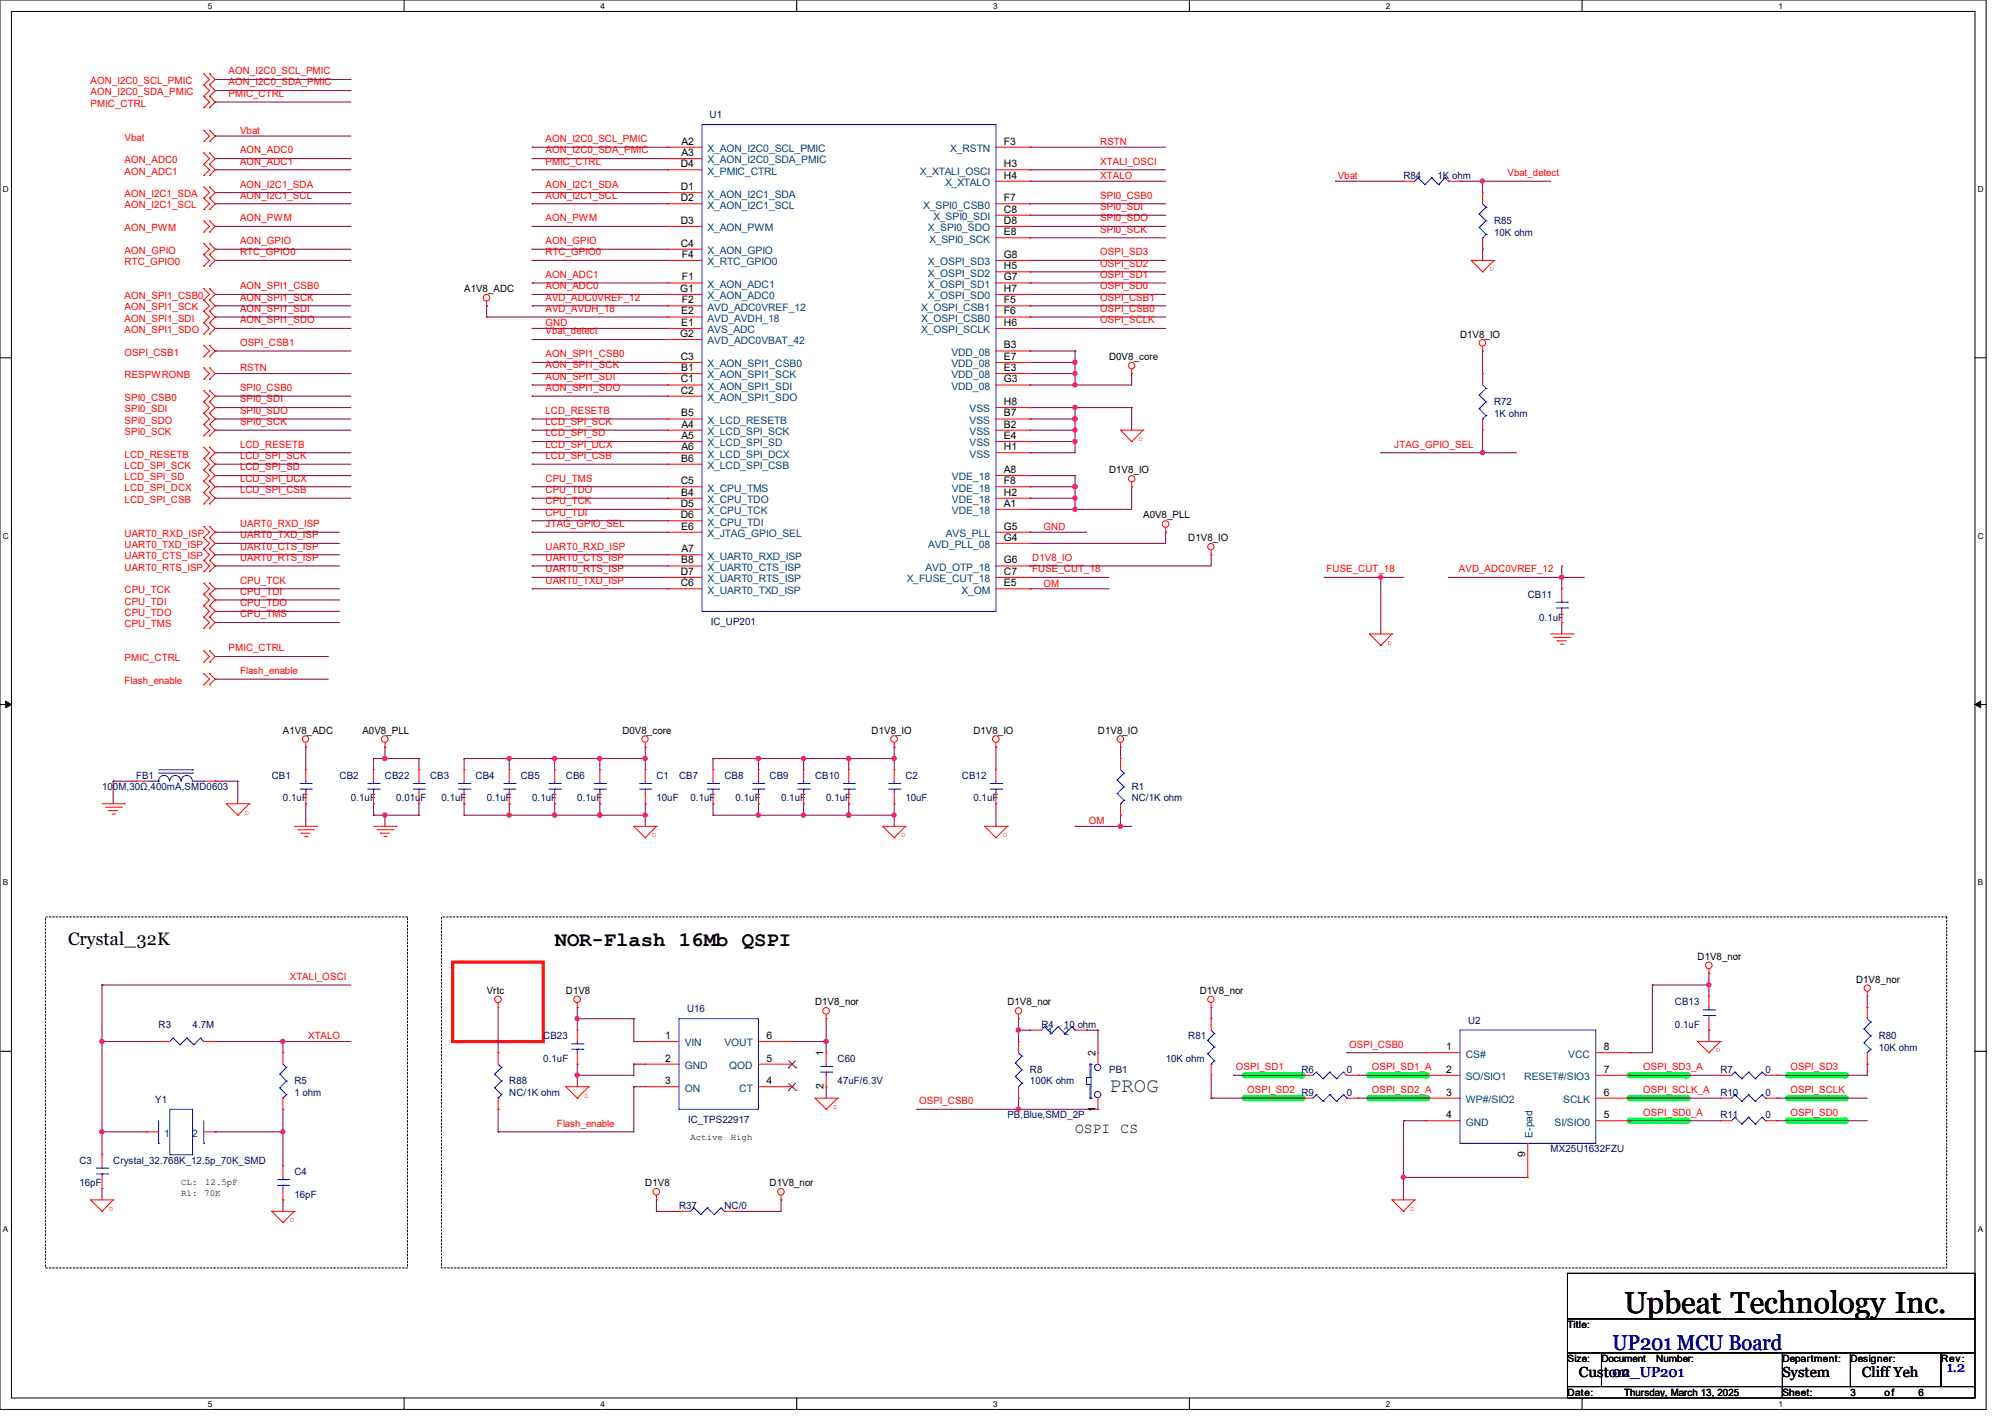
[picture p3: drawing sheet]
<svg xmlns="http://www.w3.org/2000/svg" width="297mm" height="210mm" viewBox="0 0 297 210" stroke-linecap="round" stroke-linejoin="round" font-family="sans-serif">
<defs><g id="words">
<text font-size="4.5" x="240.6" y="194.4">Upbeat Technology Inc.</text>
<text font-size="3.2" fill="#00f" x="238.9" y="199.9">UP201 MCU Board</text>
<text font-size="3" x="82.2" y="140">NOR-Flash 16Mb QSPI</text>
<text font-size="3" fill="#008000" x="164.3" y="161.7">PROG</text>
<text font-size="2.7" x="10.1" y="140">Crystal_32K</text>
<g font-size="2.2">
<text x="159.3" y="167.8">OSPI</text>
<text x="166" y="167.8">CS</text>
<text x="233.9" y="204">Custom</text>
<text x="264" y="204">System</text>
<text x="275.8" y="204">Cliff Yeh</text>
</g>
<g font-size="2.2" fill="#00f">
<text x="288.4" y="203.2">1.2</text>
<text x="238.9" y="204">02_UP201</text>
</g>
<g font-size="1.5" fill="#f00">
<text x="33.9" y="11">AON_I2C0_SCL_PMIC</text>
<text x="13.4" y="12.4">AON_I2C0_SCL_PMIC</text>
<text x="13.4" y="14.1">AON_I2C0_SDA_PMIC</text>
<text x="13.4" y="15.8">PMIC_CTRL</text>
<text x="33.9" y="12.7">AON_I2C0_SDA_PMIC</text>
<text x="33.9" y="14.4">PMIC_CTRL</text>
<text x="18.5" y="20.8">Vbat</text>
<text x="35.6" y="22.7">AON_ADC0</text>
<text x="35.6" y="19.8">Vbat</text>
<text x="80.8" y="21">AON_I2C0_SCL_PMIC</text>
<text x="80.8" y="22.7">AON_I2C0_SDA_PMIC</text>
<text x="163" y="21.5">RSTN</text>
<text x="18.5" y="24.2">AON_ADC0</text>
<text x="18.5" y="25.9">AON_ADC1</text>
<text x="18.5" y="29.2">AON_I2C1_SDA</text>
<text x="35.6" y="24.4">AON_ADC1</text>
<text x="35.6" y="29.4">AON_I2C1_SCL</text>
<text x="35.6" y="27.8">AON_I2C1_SDA</text>
<text x="80.8" y="27.8">AON_I2C1_SDA</text>
<text x="80.8" y="29.4">AON_I2C1_SCL</text>
<text x="80.8" y="24.4">PMIC_CTRL</text>
<text x="163" y="24.4">XTALI_OSCI</text>
<text x="163" y="26.5">XTALO</text>
<text x="163" y="29.4">SPI0_CSB0</text>
<text x="198.2" y="26.5">Vbat</text>
<text x="223.3" y="26.1">Vbat_detect</text>
<text x="18.5" y="30.9">AON_I2C1_SCL</text>
<text x="18.5" y="34.2">AON_PWM</text>
<text x="35.6" y="32.8">AON_PWM</text>
<text x="80.8" y="32.8">AON_PWM</text>
<text x="163" y="34.5">SPI0_SCK</text>
<text x="163" y="32.8">SPI0_SDO</text>
<text x="163" y="31.1">SPI0_SDI</text>
<text x="18.5" y="37.6">AON_GPIO</text>
<text x="18.5" y="39.2">RTC_GPIO0</text>
<text x="35.6" y="37.8">RTC_GPIO0</text>
<text x="35.6" y="36.2">AON_GPIO</text>
<text x="80.8" y="41.1">AON_ADC1</text>
<text x="80.8" y="36.2">AON_GPIO</text>
<text x="80.8" y="37.8">RTC_GPIO0</text>
<text x="163" y="37.8">OSPI_SD3</text>
<text x="163" y="39.5">OSPI_SD2</text>
<text x="163" y="41.1">OSPI_SD1</text>
<text x="18.5" y="44.3">AON_SPI1_CSB0</text>
<text x="18.5" y="46">AON_SPI1_SCK</text>
<text x="18.5" y="47.6">AON_SPI1_SDI</text>
<text x="35.6" y="47.9">AON_SPI1_SDO</text>
<text x="35.6" y="46.2">AON_SPI1_SDI</text>
<text x="35.6" y="44.5">AON_SPI1_SCK</text>
<text x="35.6" y="42.8">AON_SPI1_CSB0</text>
<text x="80.8" y="42.8">AON_ADC0</text>
<text x="80.8" y="44.5">AVD_ADC0VREF_12</text>
<text x="80.8" y="46.2">AVD_AVDH_18</text>
<text x="163" y="42.8">OSPI_SD0</text>
<text x="163" y="44.5">OSPI_CSB1</text>
<text x="163" y="46.2">OSPI_CSB0</text>
<text x="163" y="47.9">OSPI_SCLK</text>
<text x="18.5" y="52.7">OSPI_CSB1</text>
<text x="18.5" y="49.3">AON_SPI1_SDO</text>
<text x="35.6" y="51.2">OSPI_CSB1</text>
<text x="80.8" y="52.9">AON_SPI1_CSB0</text>
<text x="80.8" y="48.3">GND</text>
<text x="80.8" y="49.5">Vbat_detect</text>
<text x="18.5" y="59.4">SPI0_CSB0</text>
<text x="18.5" y="56">RESPWRONB</text>
<text x="35.6" y="59.6">SPI0_SDI</text>
<text x="35.6" y="57.9">SPI0_CSB0</text>
<text x="35.6" y="55">RSTN</text>
<text x="80.8" y="54.6">AON_SPI1_SCK</text>
<text x="80.8" y="56.3">AON_SPI1_SDI</text>
<text x="80.8" y="57.9">AON_SPI1_SDO</text>
<text x="18.5" y="61">SPI0_SDI</text>
<text x="18.5" y="62.7">SPI0_SDO</text>
<text x="18.5" y="64.4">SPI0_SCK</text>
<text x="35.6" y="61.3">SPI0_SDO</text>
<text x="35.6" y="63">SPI0_SCK</text>
<text x="80.8" y="61.3">LCD_RESETB</text>
<text x="80.8" y="63">LCD_SPI_SCK</text>
<text x="80.8" y="64.6">LCD_SPI_SD</text>
<text x="18.5" y="67.8">LCD_RESETB</text>
<text x="18.5" y="69.4">LCD_SPI_SCK</text>
<text x="18.5" y="71.1">LCD_SPI_SD</text>
<text x="35.6" y="69.7">LCD_SPI_SD</text>
<text x="35.6" y="68">LCD_SPI_SCK</text>
<text x="35.6" y="66.3">LCD_RESETB</text>
<text x="35.6" y="71.3">LCD_SPI_DCX</text>
<text x="80.8" y="66.3">LCD_SPI_DCX</text>
<text x="80.8" y="68">LCD_SPI_CSB</text>
<text x="80.8" y="71.3">CPU_TMS</text>
<text x="206.5" y="66.3">JTAG_GPIO_SEL</text>
<text x="18.5" y="72.8">LCD_SPI_DCX</text>
<text x="18.5" y="74.5">LCD_SPI_CSB</text>
<text x="35.6" y="73">LCD_SPI_CSB</text>
<text x="80.8" y="73">CPU_TDO</text>
<text x="80.8" y="74.7">CPU_TCK</text>
<text x="80.8" y="76.4">CPU_TDI</text>
<text x="18.5" y="79.5">UART0_RXD_ISP</text>
<text x="18.5" y="81.2">UART0_TXD_ISP</text>
<text x="18.5" y="82.8">UART0_CTS_ISP</text>
<text x="35.6" y="81.4">UART0_CTS_ISP</text>
<text x="35.6" y="79.7">UART0_TXD_ISP</text>
<text x="35.6" y="83.1">UART0_RTS_ISP</text>
<text x="35.6" y="78.1">UART0_RXD_ISP</text>
<text x="80.8" y="78.1">JTAG_GPIO_SEL</text>
<text x="80.8" y="81.4">UART0_RXD_ISP</text>
<text x="80.8" y="83.1">UART0_CTS_ISP</text>
<text x="152.9" y="83.1">D1V8_IO</text>
<text x="154.6" y="78.5">GND</text>
<text x="18.5" y="84.5">UART0_RTS_ISP</text>
<text x="18.5" y="89.5">CPU_TDI</text>
<text x="18.5" y="87.9">CPU_TCK</text>
<text x="35.6" y="89.8">CPU_TDO</text>
<text x="35.6" y="88.1">CPU_TDI</text>
<text x="35.6" y="86.4">CPU_TCK</text>
<text x="80.8" y="84.8">UART0_RTS_ISP</text>
<text x="80.8" y="86.4">UART0_TXD_ISP</text>
<text x="152.9" y="84.8">FUSE_CUT_18</text>
<text x="154.6" y="86.9">OM</text>
<text x="196.5" y="84.8">FUSE_CUT_18</text>
<text x="216.1" y="84.8">AVD_ADC0VREF_12</text>
<text x="18.5" y="91.2">CPU_TDO</text>
<text x="18.5" y="92.9">CPU_TMS</text>
<text x="35.6" y="91.4">CPU_TMS</text>
<text x="18.5" y="97.9">PMIC_CTRL</text>
<text x="18.5" y="101.3">Flash_enable</text>
<text x="33.9" y="96.5">PMIC_CTRL</text>
<text x="35.6" y="99.8">Flash_enable</text>
<text x="161.3" y="122">OM</text>
<text x="42.9" y="145.1">XTALI_OSCI</text>
<text x="45.6" y="153.9">XTALO</text>
<text x="199.9" y="155.2">OSPI_CSB0</text>
<text x="183.1" y="158.5">OSPI_SD1</text>
<text x="184.7" y="161.9">OSPI_SD2</text>
<text x="203.2" y="161.9">OSPI_SD2_A</text>
<text x="203.2" y="158.5">OSPI_SD1_A</text>
<text x="243.4" y="161.9">OSPI_SCLK_A</text>
<text x="243.4" y="158.5">OSPI_SD3_A</text>
<text x="265.2" y="161.9">OSPI_SCLK</text>
<text x="265.2" y="158.5">OSPI_SD3</text>
<text x="82.5" y="166.9">Flash_enable</text>
<text x="136.1" y="163.5">OSPI_CSB0</text>
<text x="243.4" y="165.2">OSPI_SD0_A</text>
<text x="265.2" y="165.2">OSPI_SD0</text>
</g>
<g font-size="1.5" fill="#000080">
<text x="105.1" y="17.5">U1</text>
<text x="207.9" y="26.5">R84</text>
<text x="212.9" y="26.5">1K ohm</text>
<text x="221.3" y="33.2">R85</text>
<text x="221.3" y="34.9">10K ohm</text>
<text x="221.3" y="60">R72</text>
<text x="221.3" y="61.7">1K ohm</text>
<text x="226.3" y="88.6">CB11</text>
<text x="105.3" y="92.6">IC_UP201</text>
<text x="228" y="91.9">0.1uF</text>
<text x="15.1" y="117.1">100M,30Ω,400mA,SMD0603</text>
<text x="20.2" y="115.4">FB1</text>
<text x="40.3" y="115.4">CB1</text>
<text x="41.9" y="118.7">0.1uF</text>
<text x="50.3" y="115.4">CB2</text>
<text x="52" y="118.7">0.1uF</text>
<text x="57" y="115.4">CB22</text>
<text x="58.7" y="118.7">0.01uF</text>
<text x="63.7" y="115.4">CB3</text>
<text x="65.4" y="118.7">0.1uF</text>
<text x="70.4" y="115.4">CB4</text>
<text x="72.1" y="118.7">0.1uF</text>
<text x="77.1" y="115.4">CB5</text>
<text x="78.8" y="118.7">0.1uF</text>
<text x="83.8" y="115.4">CB6</text>
<text x="85.5" y="118.7">0.1uF</text>
<text x="97.2" y="115.4">C1</text>
<text x="97.2" y="118.7">10uF</text>
<text x="100.6" y="115.4">CB7</text>
<text x="102.3" y="118.7">0.1uF</text>
<text x="107.3" y="115.4">CB8</text>
<text x="109" y="118.7">0.1uF</text>
<text x="114" y="115.4">CB9</text>
<text x="115.7" y="118.7">0.1uF</text>
<text x="120.7" y="115.4">CB10</text>
<text x="122.4" y="118.7">0.1uF</text>
<text x="134.1" y="115.4">C2</text>
<text x="134.1" y="118.7">10uF</text>
<text x="142.5" y="115.4">CB12</text>
<text x="144.2" y="118.7">0.1uF</text>
<text x="167.6" y="117.1">R1</text>
<text x="167.6" y="118.7">NC/1K ohm</text>
<text x="101.8" y="149.9">U16</text>
<text x="248.1" y="148.9">CB13</text>
<text x="23.5" y="152.2">R3</text>
<text x="28.5" y="152.2">4.7M</text>
<text x="80.5" y="153.9">CB23</text>
<text x="154.3" y="152.2">R4</text>
<text x="157.6" y="152.2">10 ohm</text>
<text x="176" y="153.9">R81</text>
<text x="217.5" y="151.6">U2</text>
<text x="248.1" y="152.2">0.1uF</text>
<text x="278.3" y="153.9">R80</text>
<text x="278.3" y="155.6">10K ohm</text>
<text x="43.6" y="160.6">R5</text>
<text x="75.4" y="160.6">R88</text>
<text x="80.5" y="157.3">0.1uF</text>
<text x="124.1" y="157.3">C60</text>
<text x="124.1" y="160.6">47uF/6.3V</text>
<text x="152.6" y="159">R8</text>
<text x="152.6" y="160.6">100K ohm</text>
<text x="164.3" y="159">PB1</text>
<text x="172.7" y="157.3">10K ohm</text>
<text x="192.8" y="159">R6</text>
<text x="199.5" y="159">0</text>
<text x="254.8" y="159">R7</text>
<text x="261.5" y="159">0</text>
<text x="23" y="163.3">Y1</text>
<text x="43.6" y="162.3">1 ohm</text>
<text x="75.4" y="162.3">NC/1K ohm</text>
<text x="101.9" y="166.3">IC_TPS22917</text>
<text x="149.2" y="165.7">PB,Blue,SMD_2P</text>
<text x="192.8" y="162.3">R9</text>
<text x="199.5" y="162.3">0</text>
<text x="254.8" y="162.3">R10</text>
<text x="254.8" y="165.7">R11</text>
<text x="261.5" y="162.3">0</text>
<text x="261.5" y="165.7">0</text>
<text x="11.8" y="172.4">C3</text>
<text x="16.8" y="172.4">Crystal_32.768K_12.5p_70K_SMD</text>
<text x="229.7" y="170.7">MX25U1632FZU</text>
<text x="11.8" y="175.7">16pF</text>
<text x="43.6" y="174">C4</text>
<text x="43.6" y="177.4">16pF</text>
<text x="100.6" y="179.1">R37</text>
<text x="107.3" y="179.1">NC/0</text>
</g>
<g font-size="1.5">
<text x="101" y="21.4">A2</text>
<text x="101" y="23.1">A3</text>
<text x="148.7" y="21.4">F3</text>
<text x="100.8" y="28.2">D1</text>
<text x="100.8" y="29.8">D2</text>
<text x="100.8" y="24.8">D4</text>
<text x="148.7" y="24.8">H3</text>
<text x="148.7" y="26.5">H4</text>
<text x="148.7" y="29.8">F7</text>
<text x="100.8" y="33.1">D3</text>
<text x="148.7" y="31.5">C8</text>
<text x="148.7" y="33.1">D8</text>
<text x="148.7" y="34.8">E8</text>
<text x="100.8" y="36.5">C4</text>
<text x="101" y="41.5">F1</text>
<text x="101" y="38.2">F4</text>
<text x="148.7" y="39.9">H5</text>
<text x="148.7" y="41.5">G7</text>
<text x="148.7" y="38.2">G8</text>
<text x="68.7" y="43.3">A1V8_ADC</text>
<text x="100.8" y="43.2">G1</text>
<text x="100.9" y="46.6">E2</text>
<text x="101" y="44.9">F2</text>
<text x="148.7" y="43.2">H7</text>
<text x="148.7" y="44.9">F5</text>
<text x="148.7" y="46.6">F6</text>
<text x="100.8" y="49.9">G2</text>
<text x="100.8" y="53.3">C3</text>
<text x="100.9" y="48.3">E1</text>
<text x="148.7" y="51.6">B3</text>
<text x="148.7" y="53.3">E7</text>
<text x="148.7" y="48.3">H6</text>
<text x="164.3" y="53.3">D0V8_core</text>
<text x="216.3" y="50">D1V8_IO</text>
<text x="100.8" y="56.6">C1</text>
<text x="100.8" y="58.3">C2</text>
<text x="100.9" y="54.9">B1</text>
<text x="148.7" y="54.9">E3</text>
<text x="148.7" y="60">H8</text>
<text x="148.7" y="56.6">G3</text>
<text x="100.9" y="61.7">B5</text>
<text x="101" y="63.3">A4</text>
<text x="101" y="65">A5</text>
<text x="148.7" y="63.3">B2</text>
<text x="148.7" y="61.7">B7</text>
<text x="148.7" y="65">E4</text>
<text x="100.8" y="71.7">C5</text>
<text x="100.9" y="68.4">B6</text>
<text x="101" y="66.7">A6</text>
<text x="148.7" y="70.1">A8</text>
<text x="148.7" y="66.7">H1</text>
<text x="148.7" y="71.7">F8</text>
<text x="164.3" y="70.1">D1V8_IO</text>
<text x="100.8" y="75.1">D5</text>
<text x="100.8" y="76.8">D6</text>
<text x="100.9" y="73.4">B4</text>
<text x="148.7" y="75.1">A1</text>
<text x="148.7" y="73.4">H2</text>
<text x="169.3" y="76.8">A0V8_PLL</text>
<text x="100.9" y="83.4">B8</text>
<text x="100.9" y="78.4">E6</text>
<text x="101" y="81.8">A7</text>
<text x="148.7" y="80.1">G4</text>
<text x="148.7" y="78.4">G5</text>
<text x="148.7" y="83.4">G6</text>
<text x="176" y="80.2">D1V8_IO</text>
<text x="100.8" y="86.8">C6</text>
<text x="100.8" y="85.1">D7</text>
<text x="148.7" y="85.1">C7</text>
<text x="148.7" y="86.8">E5</text>
<text x="41.9" y="108.7">A1V8_ADC</text>
<text x="53.7" y="108.7">A0V8_PLL</text>
<text x="92.2" y="108.7">D0V8_core</text>
<text x="129.1" y="108.7">D1V8_IO</text>
<text x="144.2" y="108.7">D1V8_IO</text>
<text x="162.6" y="108.7">D1V8_IO</text>
<text x="251.5" y="142.2">D1V8_nor</text>
<text x="72.1" y="147.2">Vrtc</text>
<text x="83.8" y="147.2">D1V8</text>
<text x="120.7" y="148.9">D1V8_nor</text>
<text x="149.2" y="148.9">D1V8_nor</text>
<text x="177.7" y="147.2">D1V8_nor</text>
<text x="275" y="145.5">D1V8_nor</text>
<text x="98.6" y="153.9">1</text>
<text x="113.5" y="153.9">6</text>
<text x="214.2" y="155.5">1</text>
<text x="237.6" y="155.5">8</text>
<text x="98.6" y="157.2">2</text>
<text x="98.6" y="160.6">3</text>
<text x="113.5" y="160.6">4</text>
<text x="113.5" y="157.2">5</text>
<text x="122" y="161.3" transform="rotate(-90 122 161.3)">2</text>
<text x="122" y="156.4" transform="rotate(-90 122 156.4)">1</text>
<text x="162.3" y="156.4" transform="rotate(-90 162.3 156.4)">2</text>
<text x="214.2" y="158.9">2</text>
<text x="237.6" y="158.9">7</text>
<text x="162.3" y="164.7" transform="rotate(-90 162.3 164.7)">1</text>
<text x="214.2" y="162.3">3</text>
<text x="214.2" y="165.6">4</text>
<text x="237.6" y="165.6">5</text>
<text x="237.6" y="162.3">6</text>
<text x="225.9" y="171.4" transform="rotate(-90 225.9 171.4)">9</text>
<text x="95.6" y="175.7">D1V8</text>
<text x="114" y="175.7">D1V8_nor</text>
<text x="232.2" y="196.7">Title:</text>
<text x="232.2" y="201.7">Size:</text>
<text x="237.2" y="201.7">Document</text>
<text x="245.4" y="201.7">Number:</text>
<text x="264" y="201.7">Department:</text>
<text x="274.1" y="201.7">Designer:</text>
<text x="287.5" y="201.7">Rev:</text>
<text x="232.2" y="206.7">Date:</text>
<text x="240.6" y="206.7">Thursday, March 13, 2025</text>
<text x="264" y="206.7">Sheet:</text>
<text x="274.1" y="206.7">3</text>
<text x="279.1" y="206.7">of</text>
<text x="284.2" y="206.7">6</text>
</g>
<g font-size="1.5" fill="#004080">
<text x="104.8" y="22.5">X_AON_I2C0_SCL_PMIC</text>
<text x="140.8" y="22.5">X_RSTN</text>
<text x="104.8" y="24.2">X_AON_I2C0_SDA_PMIC</text>
<text x="104.8" y="29.3">X_AON_I2C1_SDA</text>
<text x="104.8" y="25.9">X_PMIC_CTRL</text>
<text x="136.3" y="25.9">X_XTALI_OSCI</text>
<text x="140" y="27.6">X_XTALO</text>
<text x="104.8" y="30.9">X_AON_I2C1_SCL</text>
<text x="104.8" y="34.2">X_AON_PWM</text>
<text x="136.8" y="30.9">X_SPI0_CSB0</text>
<text x="137.5" y="34.2">X_SPI0_SDO</text>
<text x="137.6" y="35.9">X_SPI0_SCK</text>
<text x="138.3" y="32.6">X_SPI0_SDI</text>
<text x="104.8" y="37.6">X_AON_GPIO</text>
<text x="104.8" y="39.3">X_RTC_GPIO0</text>
<text x="137.5" y="41">X_OSPI_SD2</text>
<text x="137.5" y="39.3">X_OSPI_SD3</text>
<text x="104.8" y="42.6">X_AON_ADC1</text>
<text x="104.8" y="44.3">X_AON_ADC0</text>
<text x="104.8" y="47.7">AVD_AVDH_18</text>
<text x="104.8" y="46">AVD_ADC0VREF_12</text>
<text x="136.4" y="46">X_OSPI_CSB1</text>
<text x="136.4" y="47.7">X_OSPI_CSB0</text>
<text x="137.5" y="44.3">X_OSPI_SD0</text>
<text x="137.5" y="42.6">X_OSPI_SD1</text>
<text x="104.8" y="49.4">AVS_ADC</text>
<text x="104.8" y="51">AVD_ADC0VBAT_42</text>
<text x="136.4" y="49.4">X_OSPI_SCLK</text>
<text x="140.9" y="52.7">VDD_08</text>
<text x="104.8" y="56">X_AON_SPI1_SCK</text>
<text x="104.8" y="57.7">X_AON_SPI1_SDI</text>
<text x="104.8" y="59.4">X_AON_SPI1_SDO</text>
<text x="104.8" y="54.4">X_AON_SPI1_CSB0</text>
<text x="140.9" y="56">VDD_08</text>
<text x="140.9" y="54.4">VDD_08</text>
<text x="140.9" y="57.7">VDD_08</text>
<text x="104.8" y="64.4">X_LCD_SPI_SCK</text>
<text x="104.8" y="62.8">X_LCD_RESETB</text>
<text x="143.6" y="64.4">VSS</text>
<text x="143.6" y="62.8">VSS</text>
<text x="143.6" y="61.1">VSS</text>
<text x="104.8" y="66.1">X_LCD_SPI_SD</text>
<text x="104.8" y="67.8">X_LCD_SPI_DCX</text>
<text x="104.8" y="69.5">X_LCD_SPI_CSB</text>
<text x="141" y="71.2">VDE_18</text>
<text x="143.6" y="67.8">VSS</text>
<text x="143.6" y="66.1">VSS</text>
<text x="104.8" y="74.5">X_CPU_TDO</text>
<text x="104.8" y="72.8">X_CPU_TMS</text>
<text x="104.8" y="76.2">X_CPU_TCK</text>
<text x="104.8" y="77.9">X_CPU_TDI</text>
<text x="141" y="76.2">VDE_18</text>
<text x="141" y="74.5">VDE_18</text>
<text x="141" y="72.8">VDE_18</text>
<text x="104.8" y="82.9">X_UART0_RXD_ISP</text>
<text x="104.8" y="79.5">X_JTAG_GPIO_SEL</text>
<text x="137.5" y="81.2">AVD_PLL_08</text>
<text x="140.1" y="79.5">AVS_PLL</text>
<text x="104.8" y="84.5">X_UART0_CTS_ISP</text>
<text x="104.8" y="87.9">X_UART0_TXD_ISP</text>
<text x="104.8" y="86.2">X_UART0_RTS_ISP</text>
<text x="134.3" y="86.2">X_FUSE_CUT_18</text>
<text x="137.1" y="84.5">AVD_OTP_18</text>
<text x="142.5" y="87.9">X_OM</text>
<text x="101.4" y="155">VIN</text>
<text x="107.3" y="155">VOUT</text>
<text x="155.1" y="153.3">1</text>
<text x="157.6" y="153.3">2</text>
<text x="101.4" y="158.3">GND</text>
<text x="101.4" y="161.7">ON</text>
<text x="108" y="158.3">QOD</text>
<text x="109.5" y="161.7">CT</text>
<text x="217.1" y="156.6">CS#</text>
<text x="217.1" y="160">SO/SIO1</text>
<text x="225.8" y="160">RESET#/SIO3</text>
<text x="232.3" y="156.6">VCC</text>
<text x="217.1" y="163.4">WP#/SIO2</text>
<text x="217.1" y="166.7">GND</text>
<text x="230.3" y="166.7">SI/SIO0</text>
<text x="231.6" y="163.4">SCLK</text>
<text x="24.3" y="168.4">1</text>
<text x="28.5" y="168.4">2</text>
<text x="227" y="168.5" transform="rotate(-90 227 168.5)">E-pad</text>
</g>
<g font-size="1.4">
<text x="102.3" y="168.8">Active</text>
<text x="108.3" y="168.8">High</text>
<text x="26.8" y="175.5">CL:</text>
<text x="26.8" y="177.2">R1:</text>
<text x="30.3" y="177.2">70K</text>
<text x="30.4" y="175.5">12.5pF</text>
</g>
<g font-size="1.2">
<text x="30.8" y="1.3">5</text>
<text x="88.9" y="1.3">4</text>
<text x="147.1" y="1.3">3</text>
<text x="205.3" y="1.3">2</text>
<text x="263.4" y="1.3">1</text>
<text x=".4" y="28.4">D</text>
<text x="293" y="28.4">D</text>
<text x=".4" y="79.8">C</text>
<text x="293" y="79.8">C</text>
<text x=".4" y="131.1">B</text>
<text x="293" y="131.1">B</text>
<text x=".4" y="182.5">A</text>
<text x="293" y="182.5">A</text>
<text x="30.8" y="208.3">5</text>
<text x="88.9" y="208.3">4</text>
<text x="147.1" y="208.3">3</text>
<text x="205.3" y="208.3">2</text>
<text x="263.4" y="208.3">1</text>
</g>
<g font-size="1.1" fill="#f00">
<text x="220.6" y="40.2">D</text>
<text x="168.7" y="65.3">D</text>
<text x="205.5" y="95.5">D</text>
<text x="36.2" y="120.6">D</text>
<text x="96.6" y="124">D</text>
<text x="133.5" y="124">D</text>
<text x="148.5" y="124">D</text>
<text x="254.2" y="155.8">D</text>
<text x="86.5" y="162.6">D</text>
<text x="123.4" y="164.2">D</text>
<text x="16.1" y="179.3">D</text>
<text x="208.9" y="179.3">D</text>
<text x="42.9" y="181">D</text>
</g>
</g></defs>
<path d="M0 0h294.2v208.7h-294.2zM1.7 1.7h290.9v205.4h-290.9z" fill="none" stroke="#000" stroke-width=".15"/>
<g fill="#fff">
<path d="M30.8 .2h.6v1.3h-.6z"/>
<path d="M30.8 207.2h.6v1.4h-.6z"/>
</g>
<path d="M59.9 0v1.7M59.9 207.1v1.6" fill="none" stroke="#000" stroke-width=".15"/>
<g fill="#fff">
<path d="M88.9 .2h.7v1.3h-.7z"/>
<path d="M88.9 207.2h.7v1.4h-.7z"/>
</g>
<path d="M118 0v1.7M118 207.1v1.6" fill="none" stroke="#000" stroke-width=".15"/>
<g fill="#fff">
<path d="M147.1 .2h.6v1.3h-.6z"/>
<path d="M147.1 207.2h.6v1.4h-.6z"/>
</g>
<path d="M176.2 0v1.7M176.2 207.1v1.6" fill="none" stroke="#000" stroke-width=".15"/>
<g fill="#fff">
<path d="M205.3 .2h.6v1.3h-.6z"/>
<path d="M205.3 207.2h.6v1.4h-.6z"/>
</g>
<path d="M234.4 0v1.7M234.4 207.1v1.6" fill="none" stroke="#000" stroke-width=".15"/>
<g fill="#fff">
<path d="M263.4 .2h.7v1.3h-.7z"/>
<path d="M263.4 207.2h.7v1.4h-.7z"/>
<path d="M.4 27.3h.9v1.4h-.9z"/>
<path d="M293 27.3h.8v1.4h-.8z"/>
<path d="M.4 78.7h.9v1.3h-.9z"/>
<path d="M293 78.7h.8v1.3h-.8z"/>
</g>
<path d="M0 53h1.7M292.6 53h1.7" fill="none" stroke="#000" stroke-width=".15"/>
<g fill="#fff">
<path d="M.4 130h.8v1.4h-.8z"/>
<path d="M293 130h.8v1.4h-.8z"/>
</g>
<path d="M0 104.4h1.7M292.6 104.4h1.7" fill="none" stroke="#000" stroke-width=".15"/>
<path d="M.8 103.8l.9 .6-.9 .4zM292.6 104.4l.8-.6v1z" fill="#000" stroke="#000" stroke-width=".15"/>
<g fill="#fff">
<path d="M.4 181.4h.8v1.3h-.8z"/>
<path d="M293 181.4h.8v1.3h-.8z"/>
</g>
<path d="M0 155.7h1.7M292.6 155.7h1.7" fill="none" stroke="#000" stroke-width=".15"/>
<path d="M241.4 162.6h8.4" fill="none" stroke="#00ff40" stroke-width=".97"/>
<circle cx="249.8" cy="162.6" r=".49" fill="#00ff40"/>
<path d="M241.4 159.3h8.4" fill="none" stroke="#00ff40" stroke-width=".97"/>
<circle cx="249.8" cy="159.3" r=".49" fill="#00ff40"/>
<path d="M202.9 162.6h8.3" fill="none" stroke="#00ff40" stroke-width=".97"/>
<circle cx="211.2" cy="162.6" r=".49" fill="#00ff40"/>
<path d="M241.4 166h8.4" fill="none" stroke="#00ff40" stroke-width=".97"/>
<circle cx="249.8" cy="166" r=".49" fill="#00ff40"/>
<path d="M202.9 159.3h8.3" fill="none" stroke="#00ff40" stroke-width=".97"/>
<circle cx="211.2" cy="159.3" r=".49" fill="#00ff40"/>
<path d="M6.7 135.8h53.7v52h-53.7z" fill="none" stroke="#000" stroke-width=".15" stroke-dasharray=".3 .3"/>
<path d="M264.9 166h8.4" fill="none" stroke="#00ff40" stroke-width=".97"/>
<circle cx="273.3" cy="166" r=".49" fill="#00ff40"/>
<path d="M184.4 159.3h8.4" fill="none" stroke="#00ff40" stroke-width=".97"/>
<circle cx="192.8" cy="159.3" r=".49" fill="#00ff40"/>
<path d="M184.4 162.6h8.4" fill="none" stroke="#00ff40" stroke-width=".97"/>
<circle cx="192.8" cy="162.6" r=".49" fill="#00ff40"/>
<path d="M264.9 159.3h8.4" fill="none" stroke="#00ff40" stroke-width=".97"/>
<circle cx="273.3" cy="159.3" r=".49" fill="#00ff40"/>
<path d="M264.9 162.6h8.4" fill="none" stroke="#00ff40" stroke-width=".97"/>
<circle cx="273.3" cy="162.6" r=".49" fill="#00ff40"/>
<path d="M65.4 135.8h223v52h-223z" fill="none" stroke="#000" stroke-width=".15" stroke-dasharray=".3 .3"/>
<path d="M67.1 142.5h13.4v11.8h-13.4z" fill="none" stroke="#f00" stroke-width=".47"/>
<g fill="none" stroke="#800040" stroke-width=".15">
<path d="M31.9 13.4h.1M31.9 11.8h.1M31.9 15.1h.1M31.9 13.4h20.1M31.9 11.8h20.1M31.9 15.1h20.1M31.9 23.5h.1M31.9 25.1h.1M31.9 30.2h.1M31.9 28.5h.1M31.9 38.6h.1M31.9 36.9h.1"/>
<path d="M31.9 33.5h.1M31.9 20.2h.1M31.9 28.5h20.1M31.9 30.2h20.1M31.9 33.5h20.1M31.9 36.9h20.1M31.9 38.6h20.1M31.9 23.5h20.1M31.9 25.1h20.1M31.9 20.2h20.1M78.8 28.5h.1M78.8 30.2h.1"/>
<path d="M78.8 33.5h.1M78.8 36.9h.1M78.8 38.6h.1M78.8 21.8h.1M78.8 23.5h.1M78.8 25.1h.1M78.8 28.5h20.1M78.8 30.2h20.1M78.8 33.5h20.1M78.8 36.9h20.1M78.8 38.6h20.1M78.8 21.8h20.1"/>
<path d="M78.8 23.5h20.1M78.8 25.1h20.1M152.6 25.1h.1M152.6 26.8h.1M152.6 38.6h.1M152.6 21.8h.1M152.6 35.2h.1M152.6 33.5h.1M152.6 31.9h.1M152.6 30.2h.1M152.6 30.2h20.1M152.6 33.5h20.1"/>
<path d="M152.6 38.6h20.1M152.6 21.8h20.1M152.6 25.1h20.1M152.6 26.8h20.1M152.6 35.2h20.1M152.6 31.9h20.1M197.8 26.8h.1M197.8 26.8h10.1M216.3 26.8h.1M216.3 26.8h13.4M219.6 26.8h.1M219.6 36.9h.1"/>
<path d="M219.6 26.8v1.7M219.6 36.9v1.7M31.9 58.7h.1M31.9 52h.1M31.9 48.6h.1M31.9 46.9h.1M31.9 45.3h.1M31.9 43.6h.1M31.9 55.3h.1M31.9 55.3h20.1M31.9 58.7h20.1M31.9 43.6h20.1"/>
<path d="M31.9 45.3h20.1M31.9 46.9h20.1M31.9 48.6h20.1M31.9 52h20.1M72.1 46.9h.1M72.1 45.3h.1M72.1 46.9h26.8M72.1 45.3v1.6M78.8 53.7h.1M78.8 55.3h.1M78.8 57h.1M78.8 58.7h.1"/>
<path d="M78.8 41.9h.1M78.8 43.6h.1M78.8 45.3h.1M78.8 48.6h.1M78.8 50.3h.1M78.8 53.7h20.1M78.8 55.3h20.1M78.8 57h20.1M78.8 58.7h20.1M78.8 41.9h20.1M78.8 43.6h20.1M78.8 45.3h20.1"/>
<path d="M78.8 48.6h20.1M78.8 50.3h20.1M152.6 40.3h.1M152.6 41.9h.1M152.6 43.6h.1M152.6 45.3h.1M152.6 46.9h.1M152.6 48.6h.1M152.6 52h.1M152.6 53.7h.1M152.6 55.3h.1M152.6 57h.1"/>
<path d="M152.6 53.7h6.7M152.6 55.3h6.7M152.6 41.9h20.1M152.6 43.6h20.1M152.6 45.3h20.1M152.6 46.9h20.1M152.6 48.6h20.1M152.6 40.3h20.1M152.6 52h6.7M159.3 53.7h.1M159.3 52h.1M159.3 55.3h.1"/>
<path d="M159.3 57h.1M159.3 52v5M167.6 55.3h.1M167.6 55.3v1.7h-15M219.6 52h.1M219.6 52v3.3M31.9 70.4h.1M31.9 68.7h.1M31.9 67.1h.1M31.9 73.8h.1M31.9 72.1h.1M31.9 62.1h.1"/>
<path d="M31.9 63.7h.1M31.9 60.4h.1M31.9 78.8h.1M31.9 78.8h18.4M31.9 62.1h20.1M31.9 63.7h20.1M31.9 67.1h20.1M31.9 68.7h20.1M31.9 60.4h20.1M31.9 70.4h20.1M31.9 73.8h20.1M31.9 72.1h20.1"/>
<path d="M78.8 78.8h.1M78.8 62.1h.1M78.8 63.7h.1M78.8 65.4h.1M78.8 67.1h.1M78.8 68.7h.1M78.8 73.8h.1M78.8 72.1h.1M78.8 75.4h.1M78.8 77.1h.1M78.8 78.8h20.1M78.8 62.1h20.1"/>
<path d="M78.8 63.7h20.1M78.8 65.4h20.1M78.8 67.1h20.1M78.8 68.7h20.1M78.8 75.4h20.1M78.8 73.8h20.1M78.8 72.1h20.1M78.8 77.1h20.1M152.6 60.4h.1M152.6 75.4h.1M152.6 65.4h.1M152.6 63.7h.1"/>
<path d="M152.6 62.1h.1M152.6 67.1h.1M152.6 70.4h.1M152.6 73.8h.1M152.6 72.1h.1M152.6 78.8h.1M152.6 78.8h8.4M152.6 62.1h6.7M152.6 63.7h6.7M152.6 65.4h6.7M152.6 60.4h15M152.6 70.4h6.7"/>
<path d="M152.6 73.8h6.7M152.6 72.1h6.7M159.3 62.1h.1M159.3 63.7h.1M159.3 60.4h.1M159.3 65.4h.1M159.3 70.4h.1M159.3 75.4h.1M159.3 73.8h.1M159.3 72.1h.1M159.3 60.4v6.7h-6.7M159.3 70.4v5"/>
<path d="M167.6 60.4h.1M167.6 72.1h.1M167.6 72.1v3.3h-15M167.6 60.4v3.3M172.7 78.8h.1M172.7 78.8v1.7h-20.1M204.6 67.1h.1M204.6 67.1h20.1M219.6 67.1h.1M219.6 63.7h.1M219.6 63.7v3.4M31.9 90.6h.1"/>
<path d="M31.9 82.2h.1M31.9 80.5h.1M31.9 83.8h.1M31.9 88.9h.1M31.9 87.2h.1M31.9 92.2h.1M31.9 97.2h.1M31.9 87.2h18.4M31.9 80.5h18.4M31.9 83.8h18.4M31.9 82.2h18.4M31.9 90.6h18.4"/>
<path d="M31.9 88.9h18.4M31.9 92.2h18.4M31.9 97.2h16.7M78.8 82.2h.1M78.8 85.5h.1M78.8 87.2h.1M78.8 83.8h.1M78.8 87.2h20.1M78.8 85.5h20.1M78.8 83.8h20.1M78.8 82.2h20.1M152.6 87.2h.1"/>
<path d="M152.6 80.5h.1M152.6 85.5h.1M152.6 83.8h.1M152.6 87.2h11.7M152.6 85.5h11.7M179.4 82.2h.1M179.4 82.2v1.6h-26.8M196.2 85.5h.1M196.2 85.5h11.7M204.6 85.5h.1M204.6 85.5v8.4M214.6 85.5h.1"/>
<path d="M214.6 85.5h20.1M231.4 92.2h.1M231.4 85.5h.1M231.4 83.8h.1M231.4 83.8v3.4M231.4 92.2v1.7M16.8 115.7h.1M16.8 115.7v3.3M16.8 115.7h3.4M31.9 115.7h.1M31.9 100.6h.1M31.9 115.7h3.3"/>
<path d="M31.9 100.6h16.7M35.2 115.7h.1M35.2 115.7v3.3M45.3 110.7h.1M45.3 119h.1M45.3 110.7v3.3M45.3 119v3.4M55.3 112.4h.1M55.3 119h.1M55.3 112.4v1.6M55.3 119v1.7M55.3 112.4h6.8"/>
<path d="M57 112.4h.1M57 110.7h.1M57 110.7v1.7M62.1 112.4h.1M62.1 112.4v1.6M62.1 119v1.7M68.7 112.4h.1M68.7 119h.1M68.7 112.4h26.9M68.7 112.4v1.6M68.7 119v1.7M75.4 112.4h.1"/>
<path d="M75.4 119h.1M75.4 112.4v1.6M75.4 119v1.7M82.2 112.4h.1M82.2 119h.1M82.2 112.4v1.6M82.2 119v1.7M88.9 112.4h.1M88.9 119h.1M88.9 112.4v1.6M88.9 119v1.7M95.6 110.7h.1"/>
<path d="M95.6 119h.1M95.6 112.4h.1M95.6 110.7v3.3M95.6 119v3.4M105.6 112.4h.1M105.6 119h.1M105.6 112.4h26.9M105.6 112.4v1.6M105.6 119v1.7M112.4 112.4h.1M112.4 119h.1M112.4 112.4v1.6"/>
<path d="M112.4 119v1.7M119 112.4h.1M119 119h.1M119 112.4v1.6M119 119v1.7M125.7 112.4h.1M125.7 119h.1M125.7 112.4v1.6M125.7 119v1.7M132.5 110.7h.1M132.5 119h.1M132.5 112.4h.1"/>
<path d="M132.5 110.7v3.3M132.5 119v3.4M147.5 110.7h.1M147.5 119h.1M147.5 110.7v3.3M147.5 119v3.4M166 110.7h.1M166 110.7v1.7M55.3 120.7h.1M55.3 120.7h6.8M57 120.7h.1M57 120.7v1.7"/>
<path d="M62.1 120.7h.1M68.7 120.7h.1M68.7 120.7h26.9M75.4 120.7h.1M82.2 120.7h.1M88.9 120.7h.1M95.6 120.7h.1M105.6 120.7h.1M105.6 120.7h26.9M112.4 120.7h.1M119 120.7h.1M125.7 120.7h.1"/>
<path d="M132.5 120.7h.1M159.3 122.4h.1M159.3 122.4h8.3M166 122.4h.1M166 120.7h.1M166 120.7v1.7M15.1 154.3h.1M15.1 145.9h.1M15.1 154.3h8.4M15.1 145.9v25.1M15.1 145.9h36.9M31.9 154.3h.1"/>
<path d="M31.9 154.3h20.1M41.9 154.3h.1M41.9 154.3v1.6M73.8 155.9h.1M73.8 149.2v6.7M85.5 150.9h.1M85.5 159.3h.1M85.5 149.2h.1M85.5 157.6h.1M85.5 149.2v3.4M85.5 157.6v3.4M85.5 150.9h8.4"/>
<path d="M93.9 150.9h.1M93.9 157.6h.1M93.9 154.3h.1M93.9 154.3h1.7M93.9 157.6v1.7h-8.4M93.9 150.9v3.4M93.9 157.6h1.7M117.3 154.3h.1M117.3 154.3h5.1M122.4 150.9h.1M122.4 154.3h.1M122.4 150.9v5"/>
<path d="M150.9 152.6h.1M150.9 150.9h.1M150.9 150.9v3.4M150.9 152.6h1.7M161 152.6h.1M161 152.6h1.6M162.6 152.6h.1M162.6 152.6v3.3M179.4 150.9h.1M179.4 149.2v1.7M179.4 159.3v3.3M182.8 159.3h.1"/>
<path d="M182.8 159.3h10M199.5 155.9h.1M199.5 155.9h11.7M201.2 159.3h.1M201.2 159.3h10M241.4 159.3h.1M241.4 155.9h.1M241.4 159.3h13.4M244.8 145.9h.1M244.8 145.9h8.4M244.8 145.9v10h-3.4M253.2 152.6h.1"/>
<path d="M253.2 145.9h.1M253.2 144.2h.1M253.2 144.2v3.3M253.2 152.6v1.7M263.2 159.3h.1M276.6 157.6h.1M276.6 149.2h.1M276.6 157.6v1.7h-13.4M276.6 147.5v1.7M15.1 167.6h.1M15.1 176h.1M15.1 176v1.7"/>
<path d="M15.1 167.6h6.7M31.9 167.6h.1M31.9 167.6h10M41.9 167.6h.1M41.9 177.7h.1M41.9 164.3h.1M41.9 164.3v8.4M41.9 177.7v1.7M73.8 167.6h.1M73.8 164.3h.1M73.8 164.3v3.3M93.9 161h.1"/>
<path d="M93.9 161v6.6h-20.1M93.9 161h1.7M97.2 177.7h.1M97.2 179.4h.1M97.2 177.7v1.7M97.2 179.4h3.4M109 179.4h.1M115.7 177.7h.1M115.7 177.7v1.7h-6.7M122.4 161h.1M122.4 161v1.6M135.8 164.3h.1"/>
<path d="M135.8 164.3h26.8M150.9 164.3h.1M150.9 162.6h.1M150.9 162.6v1.7M179.4 162.6h.1M179.4 162.6h13.4M201.2 162.6h.1M201.2 162.6h10M207.9 166h.1M207.9 174.4h.1M207.9 166h3.3M207.9 166v11.7"/>
<path d="M207.9 174.4h18.4M241.4 162.6h.1M241.4 166h.1M241.4 162.6h13.4M241.4 166h13.4M263.2 162.6h.1M263.2 166h.1M263.2 162.6h13.4M263.2 166h13.4"/>
</g>
<g fill="#f0f" stroke="#f0f" stroke-width=".15">
<circle cx="159.2" cy="53.7" r=".32"/>
<circle cx="159.2" cy="62" r=".32"/>
<circle cx="159.2" cy="63.7" r=".32"/>
<circle cx="159.2" cy="55.3" r=".32"/>
<circle cx="159.2" cy="57" r=".32"/>
<circle cx="159.2" cy="60.3" r=".32"/>
<circle cx="159.2" cy="65.4" r=".32"/>
<circle cx="159.2" cy="75.4" r=".32"/>
<circle cx="159.2" cy="73.8" r=".32"/>
<circle cx="159.2" cy="72.1" r=".32"/>
<circle cx="231.3" cy="85.5" r=".32"/>
<circle cx="166" cy="122.4" r=".32"/>
<circle cx="204.5" cy="85.5" r=".32"/>
<circle cx="95.6" cy="112.3" r=".32"/>
<circle cx="88.8" cy="112.3" r=".32"/>
<circle cx="75.4" cy="112.3" r=".32"/>
<circle cx="82.1" cy="112.3" r=".32"/>
<circle cx="95.6" cy="120.7" r=".32"/>
<circle cx="88.8" cy="120.7" r=".32"/>
<circle cx="82.1" cy="120.7" r=".32"/>
<circle cx="75.4" cy="120.7" r=".32"/>
<circle cx="132.4" cy="112.3" r=".32"/>
<circle cx="125.7" cy="112.3" r=".32"/>
<circle cx="112.3" cy="112.3" r=".32"/>
<circle cx="119" cy="112.3" r=".32"/>
<circle cx="132.4" cy="120.7" r=".32"/>
<circle cx="125.7" cy="120.7" r=".32"/>
<circle cx="119" cy="120.7" r=".32"/>
<circle cx="112.3" cy="120.7" r=".32"/>
<circle cx="15.1" cy="167.6" r=".32"/>
<circle cx="41.9" cy="154.2" r=".32"/>
<circle cx="41.9" cy="167.6" r=".32"/>
<circle cx="150.9" cy="164.3" r=".32"/>
<circle cx="150.9" cy="152.5" r=".32"/>
<circle cx="207.9" cy="174.3" r=".32"/>
<circle cx="253.1" cy="145.9" r=".32"/>
<circle cx="219.6" cy="67" r=".32"/>
<circle cx="57" cy="112.3" r=".32"/>
<circle cx="57" cy="120.7" r=".32"/>
<circle cx="219.6" cy="26.8" r=".32"/>
<circle cx="85.5" cy="150.9" r=".32"/>
<circle cx="122.4" cy="154.2" r=".32"/>
<circle cx="85.5" cy="159.2" r=".32"/>
<circle cx="15.1" cy="154.2" r=".32"/>
</g>
<g fill="none" stroke="#f00" stroke-width=".15">
<path d="M30.2 19.3h.1M30.2 12.6h.1M30.2 10.9h.1M30.2 14.3h.1M30.2 16h.1M30.2 19.3l.8 .9-.8 .8M30.2 10.9l.8 .9-.8 .8M30.2 12.6l.8 .8-.8 .9M30.2 14.3l.8 .8-.8 .9M31 19.3h.1M31 12.6h.1M31 10.9h.1"/>
<path d="M31 14.3h.1M31 16h.1M31 19.3l.9 .9-.9 .8M31 10.9l.9 .9-.9 .8M31 12.6l.9 .8-.9 .9M31 14.3l.9 .8-.9 .9M30.2 24.3h.1M30.2 22.6h.1M30.2 26h.1M30.2 29.3h.1M30.2 27.7h.1M30.2 31h.1"/>
<path d="M30.2 34.4h.1M30.2 32.7h.1M30.2 37.7h.1M30.2 36.1h.1M30.2 39.4h.1M30.2 21h.1M30.2 22.6l.8 .9-.8 .8M30.2 24.3l.8 .8-.8 .9M30.2 27.7l.8 .8-.8 .8M30.2 29.3l.8 .9-.8 .8M30.2 32.7l.8 .8-.8 .9M30.2 36.1l.8 .8-.8 .8"/>
<path d="M30.2 37.7l.8 .9-.8 .8M31 24.3h.1M31 22.6h.1M31 26h.1M31 29.3h.1M31 27.7h.1M31 31h.1M31 34.4h.1M31 32.7h.1M31 37.7h.1M31 36.1h.1M31 39.4h.1"/>
<path d="M31 21h.1M31 22.6l.9 .9-.9 .8M31 24.3l.9 .8-.9 .9M31 27.7l.9 .8-.9 .8M31 29.3l.9 .9-.9 .8M31 32.7l.9 .8-.9 .9M31 36.1l.9 .8-.9 .8M31 37.7l.9 .9-.9 .8M98.9 21.8h.1M98.9 23.5h.1M98.9 36.9h.1M98.9 28.5h.1"/>
<path d="M98.9 30.2h.1M98.9 33.5h.1M98.9 25.1h.1M98.9 38.6h.1M98.9 38.6h5.1M98.9 21.8h5.1M98.9 23.5h5.1M98.9 36.9h5.1M98.9 28.5h5.1M98.9 30.2h5.1M98.9 33.5h5.1M98.9 25.1h5.1"/>
<path d="M147.5 38.6h5.1M147.5 21.8h5.1M147.5 31.9h5.1M147.5 30.2h5.1M147.5 33.5h5.1M147.5 25.1h5.1M147.5 35.2h5.1M147.5 26.8h5.1M152.6 31.9h.1M152.6 33.5h.1M152.6 35.2h.1M152.6 21.8h.1"/>
<path d="M152.6 25.1h.1M152.6 26.8h.1M152.6 38.6h.1M152.6 30.2h.1M207.9 26.8h.1M207.9 26.8h1.6M214.6 26.8h1.7M216.3 26.8h.1M217.9 38.6h.1M217.9 38.6h3.4M217.9 38.6l1.7 1.7M219.6 28.5h.1"/>
<path d="M219.6 36.9h.1M219.6 28.5v1.7M219.6 35.2v1.7M221.3 38.6h.1M221.3 38.6l-1.7 1.7M30.2 59.5h.1M30.2 57.9h.1M30.2 52.8h.1M30.2 51.1h.1M30.2 44.4h.1M30.2 42.8h.1M30.2 46.1h.1"/>
<path d="M30.2 47.8h.1M30.2 49.5h.1M30.2 56.2h.1M30.2 54.5h.1M30.2 57.9l.8 .8-.8 .8M30.2 59.5l.8 .9-.8 .8M30.2 51.1l.8 .9-.8 .8M30.2 42.8l.8 .8-.8 .8M30.2 44.4l.8 .9-.8 .8M30.2 46.1l.8 .8-.8 .9M30.2 47.8l.8 .8-.8 .9M30.2 54.5l.8 .8-.8 .9"/>
<path d="M31 59.5h.1M31 57.9h.1M31 52.8h.1M31 51.1h.1M31 44.4h.1M31 42.8h.1M31 46.1h.1M31 47.8h.1M31 49.5h.1M31 56.2h.1M31 54.5h.1M31 57.9l.9 .8-.9 .8"/>
<path d="M31 59.5l.9 .9-.9 .8M31 51.1l.9 .9-.9 .8M31 42.8l.9 .8-.9 .8M31 44.4l.9 .9-.9 .8M31 46.1l.9 .8-.9 .9M31 47.8l.9 .8-.9 .9M31 54.5l.9 .8-.9 .9M72.1 45.3h.1M72.1 44.6v.7M98.9 55.3h.1M98.9 57h.1M98.9 58.7h.1"/>
<path d="M98.9 53.7h.1M98.9 48.6h.1M98.9 41.9h.1M98.9 43.6h.1M98.9 46.9h.1M98.9 45.3h.1M98.9 50.3h.1M98.9 55.3h5.1M98.9 57h5.1M98.9 58.7h5.1M98.9 53.7h5.1M98.9 48.6h5.1"/>
<path d="M98.9 41.9h5.1M98.9 43.6h5.1M98.9 46.9h5.1M98.9 45.3h5.1M98.9 50.3h5.1M147.5 55.3h5.1M147.5 57h5.1M147.5 52h5.1M147.5 53.7h5.1M147.5 48.6h5.1M147.5 41.9h5.1M147.5 43.6h5.1"/>
<path d="M147.5 46.9h5.1M147.5 45.3h5.1M147.5 40.3h5.1M152.6 52h.1M152.6 55.3h.1M152.6 53.7h.1M152.6 40.3h.1M152.6 48.6h.1M152.6 43.6h.1M152.6 57h.1M152.6 41.9h.1M152.6 45.3h.1"/>
<path d="M152.6 46.9h.1M167.6 55.3h.1M167.6 54.7v.6M219.6 52h.1M219.6 40.3h.1M219.6 55.3h.1M219.6 51.3v.7M219.6 55.3v1.7M30.2 67.9h.1M30.2 66.3h.1M30.2 69.6h.1M30.2 71.2h.1"/>
<path d="M30.2 72.9h.1M30.2 74.6h.1M30.2 61.2h.1M30.2 62.9h.1M30.2 64.6h.1M30.2 79.6h.1M30.2 78h.1M30.2 66.3l.8 .8-.8 .8M30.2 67.9l.8 .8-.8 .9M30.2 69.6l.8 .8-.8 .8M30.2 71.2l.8 .9-.8 .8M30.2 72.9l.8 .9-.8 .8"/>
<path d="M30.2 61.2l.8 .9-.8 .8M30.2 62.9l.8 .8-.8 .9M30.2 78l.8 .8-.8 .8M30.2 79.6l.8 .9-.8 .8M31 67.9h.1M31 66.3h.1M31 69.6h.1M31 71.2h.1M31 72.9h.1M31 74.6h.1M31 61.2h.1M31 62.9h.1"/>
<path d="M31 64.6h.1M31 79.6h.1M31 78h.1M31 66.3l.9 .8-.9 .8M31 67.9l.9 .8-.9 .9M31 69.6l.9 .8-.9 .8M31 71.2l.9 .9-.9 .8M31 72.9l.9 .9-.9 .8M31 61.2l.9 .9-.9 .8M31 62.9l.9 .8-.9 .9M31 78l.9 .8-.9 .8M31 79.6l.9 .9-.9 .8"/>
<path d="M98.9 63.7h.1M98.9 65.4h.1M98.9 67.1h.1M98.9 73.8h.1M98.9 62.1h.1M98.9 68.7h.1M98.9 72.1h.1M98.9 75.4h.1M98.9 77.1h.1M98.9 78.8h.1M98.9 63.7h5.1M98.9 75.4h5.1"/>
<path d="M98.9 65.4h5.1M98.9 67.1h5.1M98.9 73.8h5.1M98.9 62.1h5.1M98.9 68.7h5.1M98.9 72.1h5.1M98.9 77.1h5.1M98.9 78.8h5.1M147.5 63.7h5.1M147.5 75.4h5.1M147.5 65.4h5.1M147.5 67.1h5.1"/>
<path d="M147.5 70.4h5.1M147.5 73.8h5.1M147.5 62.1h5.1M147.5 72.1h5.1M147.5 78.8h5.1M147.5 60.4h5.1M152.6 75.4h.1M152.6 70.4h.1M152.6 63.7h.1M152.6 62.1h.1M152.6 67.1h.1M152.6 65.4h.1"/>
<path d="M152.6 73.8h.1M152.6 60.4h.1M152.6 78.8h.1M152.6 72.1h.1M166 63.7h.1M166 63.7h3.3M166 63.7l1.6 1.7M167.6 65.4h.1M167.6 72.1h.1M167.6 71.4v.7M169.3 63.7h.1M169.3 63.7l-1.7 1.7"/>
<path d="M172.7 78.8h.1M172.7 78.1v.7M219.6 63.7h.1M219.6 62.1v1.6M30.2 81.3h.1M30.2 83h.1M30.2 84.7h.1M30.2 89.7h.1M30.2 88h.1M30.2 91.4h.1M30.2 93h.1M30.2 86.4h.1"/>
<path d="M30.2 98.1h.1M30.2 96.4h.1M30.2 99.8h.1M30.2 81.3l.8 .9-.8 .8M30.2 83l.8 .8-.8 .9M30.2 88l.8 .9-.8 .8M30.2 89.7l.8 .9-.8 .8M30.2 91.4l.8 .8-.8 .8M30.2 86.4l.8 .8-.8 .8M30.2 96.4l.8 .8-.8 .9M30.2 99.8l.8 .8-.8 .8M31 81.3h.1"/>
<path d="M31 83h.1M31 84.7h.1M31 89.7h.1M31 88h.1M31 91.4h.1M31 93h.1M31 86.4h.1M31 98.1h.1M31 96.4h.1M31 99.8h.1M31 81.3l.9 .9-.9 .8M31 83l.9 .8-.9 .9"/>
<path d="M31 88l.9 .9-.9 .8M31 89.7l.9 .9-.9 .8M31 91.4l.9 .8-.9 .8M31 86.4l.9 .8-.9 .8M31 96.4l.9 .8-.9 .9M31 99.8l.9 .8-.9 .8M98.9 82.2h.1M98.9 83.8h.1M98.9 87.2h.1M98.9 85.5h.1M98.9 82.2h5.1M98.9 83.8h5.1"/>
<path d="M98.9 87.2h5.1M98.9 85.5h5.1M147.5 83.8h5.1M147.5 87.2h5.1M147.5 85.5h5.1M147.5 80.5h5.1M152.6 85.5h.1M152.6 87.2h.1M152.6 80.5h.1M152.6 83.8h.1M179.4 82.2h.1M179.4 81.5v.7"/>
<path d="M202.9 93.9h.1M202.9 93.9h3.3M202.9 93.9l1.7 1.7M204.6 95.6h.1M206.2 93.9h.1M206.2 93.9l-1.6 1.7M229.7 93.9h3.3M230.2 94.4h2.3M230.7 94.9h.1M230.7 94.9h1.3M231.2 95.4h.3M231.4 87.2h.1"/>
<path d="M231.4 92.2h.1M231.4 87.2v1.7M231.4 90.6v1.6M231.5 95.4h.1M232.5 94.4h.1M233 93.9h.1M15.1 119h3.4M15.6 119.5h2.3M17.9 119.5h.1M18.5 119h.1M20.2 115.7h.1M20.2 115.7h1.6"/>
<path d="M30.2 101.4h.1M30.2 115.7h1.7M31 101.4h.1M31.9 115.7h.1M33.5 119h.1M33.5 119h3.4M33.5 119l1.7 1.7M36.9 119h.1M36.9 119l-1.7 1.7M45.3 110.7h.1M45.3 114h.1M45.3 119h.1"/>
<path d="M45.3 110v.7M45.3 114v1.7M45.3 117.3v1.7M55.3 114h.1M55.3 119h.1M55.3 114v1.7M55.3 117.3v1.7M57 110.7h.1M57 110v.7M62.1 114h.1M62.1 119h.1M62.1 114v1.7"/>
<path d="M62.1 117.3v1.7M68.7 114h.1M68.7 119h.1M68.7 114v1.7M68.7 117.3v1.7M75.4 114h.1M75.4 119h.1M75.4 114v1.7M75.4 117.3v1.7M82.2 114h.1M82.2 119h.1M82.2 114v1.7"/>
<path d="M82.2 117.3v1.7M88.9 114h.1M88.9 119h.1M88.9 114v1.7M88.9 117.3v1.7M95.6 110.7h.1M95.6 114h.1M95.6 119h.1M95.6 110v.7M95.6 114v1.7M95.6 117.3v1.7M105.6 114h.1"/>
<path d="M105.6 119h.1M105.6 114v1.7M105.6 117.3v1.7M112.4 114h.1M112.4 119h.1M112.4 114v1.7M112.4 117.3v1.7M119 114h.1M119 119h.1M119 114v1.7M119 117.3v1.7M125.7 114h.1"/>
<path d="M125.7 119h.1M125.7 114v1.7M125.7 117.3v1.7M132.5 110.7h.1M132.5 114h.1M132.5 119h.1M132.5 110v.7M132.5 114v1.7M132.5 117.3v1.7M147.5 110.7h.1M147.5 114h.1M147.5 119h.1"/>
<path d="M147.5 110v.7M147.5 114v1.7M147.5 117.3v1.7M166 110.7h.1M166 112.4h.1M166 110v.7M166 112.4v1.6M166 119v1.7M16.1 120.1h.1M16.1 120.1h1.3M16.6 120.6h.3M16.9 120.6h.1"/>
<path d="M35.2 120.7h.1M43.6 122.4h3.3M44.1 122.9h2.3M44.6 123.4h.1M44.6 123.4h1.3M45.1 123.9h.4M45.5 123.9h.1M46.4 122.9h.1M46.9 122.4h.1M55.3 122.4h3.4M55.8 122.9h2.4M56.3 123.4h.1"/>
<path d="M56.3 123.4h1.4M56.9 123.9h.3M57.2 123.9h.1M58.2 122.9h.1M58.7 122.4h.1M93.9 122.4h.1M93.9 122.4h3.3M93.9 122.4l1.7 1.7M95.6 124.1h.1M97.2 122.4h.1M97.2 122.4l-1.6 1.7M130.8 122.4h.1"/>
<path d="M130.8 122.4h3.3M130.8 122.4l1.7 1.7M132.5 124.1h.1M134.1 122.4h.1M134.1 122.4l-1.6 1.7M145.9 122.4h.1M145.9 122.4h3.3M145.9 122.4l1.6 1.7M147.5 124.1h.1M149.2 122.4h.1M149.2 122.4l-1.7 1.7M166 120.7h.1"/>
<path d="M23.5 154.3h.1M23.5 154.3h1.6M30.2 154.3h1.7M31.9 154.3h.1M41.9 155.9h.1M41.9 155.9v1.7M73.8 149.2h.1M73.8 155.9h.1M73.8 148.5v.7M73.8 155.9v1.7M85.5 149.2h.1M85.5 152.6h.1"/>
<path d="M85.5 157.6h.1M85.5 148.5v.7M85.5 152.6v1.7M85.5 155.9v1.7M95.6 154.3h.1M95.6 157.6h.1M95.6 154.3h5M95.6 157.6h5M112.4 154.3h4.9M112.4 157.6h4.9M117.3 157.6h.1M117.3 154.3h.1"/>
<path d="M122.4 150.9h.1M122.4 155.9h.1M122.4 150.2v.7M122.4 155.9v1.7M122.4 159.3v1.7M150.9 150.9h.1M150.9 154.3h.1M150.9 150.2v.7M150.9 154.3v1.6M152.6 152.6h.1M152.6 152.6h1.7M159.3 152.6h1.7"/>
<path d="M161 152.6h.1M162.6 155.9h.1M162.6 155.9v1.7M179.4 149.2h.1M179.4 150.9h.1M179.4 159.3h.1M179.4 148.5v.7M179.4 150.9v1.7M179.4 157.6v1.7M192.8 159.3h.1M192.8 159.3h1.7M199.5 159.3h1.7"/>
<path d="M201.2 159.3h.1M211.2 155.9h.1M211.2 159.3h.1M211.2 155.9h5.1M211.2 159.3h5.1M236.4 155.9h5M236.4 159.3h5M241.4 159.3h.1M241.4 155.9h.1M251.5 154.3h.1M251.5 154.3h3.3M251.5 154.3l1.7 1.6"/>
<path d="M253.2 144.2h.1M253.2 155.9h.1M253.2 147.5h.1M253.2 152.6h.1M253.2 143.5v.7M253.2 147.5v1.7M253.2 150.9v1.7M254.8 154.3h.1M254.8 159.3h.1M254.8 154.3l-1.6 1.6M254.8 159.3h1.7M261.5 159.3h1.7"/>
<path d="M263.2 159.3h.1M276.6 147.5h.1M276.6 149.2h.1M276.6 157.6h.1M276.6 146.9v.6M276.6 149.2v1.7M276.6 155.9v1.7M13.4 177.7h.1M13.4 177.7h3.4M13.4 177.7l1.7 1.7M15.1 179.4h.1M15.1 171h.1"/>
<path d="M15.1 176h.1M15.1 171v1.7M15.1 174.4v1.6M16.8 177.7h.1M16.8 177.7l-1.7 1.7M21.8 167.6h.1M21.8 167.6h1.7M30.2 167.6h1.7M31.9 167.6h.1M40.3 179.4h.1M40.3 179.4h3.3M40.3 179.4l1.6 1.7"/>
<path d="M41.9 172.7h.1M41.9 177.7h.1M41.9 164.3h.1M41.9 162.6v1.7M41.9 172.7v1.7M41.9 176v1.7M43.6 179.4h.1M43.6 179.4l-1.7 1.7M73.8 164.3h.1M73.8 162.6v1.7M83.8 161h.1M83.8 161h3.4"/>
<path d="M83.8 161l1.7 1.6M85.5 162.6h.1M87.2 161h.1M87.2 161l-1.7 1.6M95.6 161h.1M95.6 161h5M97.2 177.7h.1M97.2 177v.7M100.6 179.4h.1M100.6 179.4h1.7M107.3 179.4h1.7M109 179.4h.1"/>
<path d="M112.4 161h4.9M115.7 177.7h.1M115.7 177v.7M117.3 161h.1M120.7 162.6h.1M120.7 162.6h3.4M120.7 162.6l1.7 1.7M122.4 164.3h.1M122.4 161h.1M124.1 162.6h.1M124.1 162.6l-1.7 1.7M150.9 162.6h.1"/>
<path d="M150.9 161v1.6M162.6 164.3h.1M162.6 162.6v1.7M192.8 162.6h.1M192.8 162.6h1.7M199.5 162.6h1.7M201.2 162.6h.1M206.2 177.7h.1M206.2 177.7h3.3M206.2 177.7l1.7 1.7M207.9 179.4h.1M209.5 177.7h.1"/>
<path d="M209.5 177.7l-1.6 1.7M211.2 162.6h.1M211.2 166h.1M211.2 162.6h5.1M211.2 166h5.1M226.3 174.4h.1M226.3 169.3v5.1M236.4 162.6h5M236.4 166h5M241.4 166h.1M241.4 162.6h.1M254.8 162.6h.1"/>
<path d="M254.8 166h.1M254.8 162.6h1.7M254.8 166h1.7M261.5 162.6h1.7M261.5 166h1.7M263.2 162.6h.1M263.2 166h.1M41.9 181.1h.1"/>
<circle cx="72.1" cy="44.1" r=".49"/>
<circle cx="167.6" cy="54.1" r=".47"/>
<circle cx="219.6" cy="50.8" r=".49"/>
<circle cx="167.6" cy="70.9" r=".47"/>
<circle cx="172.7" cy="77.6" r=".49"/>
<circle cx="179.4" cy="81" r=".47"/>
<circle cx="45.3" cy="109.5" r=".47"/>
<circle cx="57" cy="109.5" r=".49"/>
<circle cx="95.5" cy="109.5" r=".47"/>
<circle cx="132.4" cy="109.5" r=".49"/>
<circle cx="147.5" cy="109.5" r=".49"/>
<circle cx="166" cy="109.5" r=".49"/>
<circle cx="73.8" cy="148" r=".49"/>
<circle cx="85.5" cy="148" r=".49"/>
<circle cx="122.4" cy="149.7" r=".49"/>
<circle cx="150.9" cy="149.7" r=".47"/>
<circle cx="179.4" cy="148" r=".47"/>
<circle cx="253.1" cy="143" r=".49"/>
<circle cx="276.6" cy="146.3" r=".47"/>
<circle cx="97.2" cy="176.5" r=".49"/>
<circle cx="115.7" cy="176.5" r=".49"/>
</g>
<path d="M232.2 188.6h60.4v6.7h-60.4zM232.2 195.3h60.4v5.1h-60.4zM232.2 200.4h5v5h-5zM232.2 205.4h31.8v1.7h-31.8zM237.2 200.4h50.3v5h-50.3zM264 205.4h28.6v1.7h-28.6zM264 200.4h.1M264 200.4v5M274.1 205.4h.1M274.1 200.4v5M287.5 200.4h5.1v5h-5.1z" fill="none" stroke="#000" stroke-width=".15"/>
<g fill="none" stroke="#00f" stroke-width=".15">
<path d="M104 18.5h43.5v72.1h-43.5zM210.1 26.3h.1M210.1 26.3l-.6 .5M210.1 26.3l1 1M211.1 27.3h.1M212.1 26.3h.1M212.1 26.3l-1 1M212.1 26.3l1 1M213.1 27.3h.1M214.1 26.3h.1M214.1 26.3l-1 1M214.1 26.3l.5 .5"/>
<path d="M214.6 26.8h.1M219.1 31.7h.1M219.1 33.7h.1M219.1 31.7l1 1M219.1 33.7l1 1M219.6 35.2h.1M219.6 30.2l.5 .5M220.1 30.7h.1M220.1 32.7h.1M220.1 34.7h.1M220.1 30.7l-1 1M220.1 32.7l-1 1"/>
<path d="M220.1 34.7l-.5 .5M219.1 58.5h.1M219.1 58.5l1 1M219.6 57l.5 .5M220.1 57.5h.1M220.1 59.5h.1M220.1 57.5l-1 1M220.1 59.5l-1 1M219.1 60.5h.1M219.1 60.5l1 1.1M219.6 62.1h.1M220.1 61.6h.1"/>
<path d="M220.1 61.6l-.5 .5M230.5 90h1.7M230.5 89.2h1.7M231.4 89.2h.1M231.4 90h.1M231.4 88.9v.3M231.4 90v.6M232.2 90h.1M232.2 89.2h.1M21.8 115.7h1.7M23.5 115.7a.81 .81 0 0 1 .8-.8 .81 .81 0 0 1 .8 .8M23.5 115.7h.1"/>
<path d="M23.5 114.5h5M23.5 114h5M25.1 115.7a.83 .83 0 0 1 .9-.8 .83 .83 0 0 1 .8 .8M26.8 115.7a.83 .83 0 0 1 .9-.8 .83 .83 0 0 1 .8 .8M28.5 114.5h.1M28.5 114h.1M28.5 115.7h1.7M30.2 115.7h.1M44.4 116.9h1.7M44.4 116h1.7M45.3 116h.1M45.3 116.9h.1"/>
<path d="M45.3 115.7v.3M45.3 116.9v.4M46.1 116.9h.1M46.1 116h.1M54.5 116.9h1.7M54.5 116h1.7M55.3 116h.1M55.3 116.9h.1M55.3 115.7v.3M55.3 116.9v.4M56.2 116.9h.1M56.2 116h.1"/>
<path d="M61.2 116.9h1.7M61.2 116h1.7M62.1 116h.1M62.1 116.9h.1M62.1 115.7v.3M62.1 116.9v.4M62.9 116.9h.1M62.9 116h.1M67.9 116.9h1.7M67.9 116h1.7M68.7 116h.1M68.7 116.9h.1"/>
<path d="M68.7 115.7v.3M68.7 116.9v.4M69.6 116.9h.1M69.6 116h.1M74.6 116.9h1.7M74.6 116h1.7M75.4 116h.1M75.4 116.9h.1M75.4 115.7v.3M75.4 116.9v.4M76.3 116.9h.1M76.3 116h.1"/>
<path d="M81.3 116.9h1.7M81.3 116h1.7M82.2 116h.1M82.2 116.9h.1M82.2 115.7v.3M82.2 116.9v.4M83 116.9h.1M83 116h.1M88 116.9h1.7M88 116h1.7M88.9 116h.1M88.9 116.9h.1"/>
<path d="M88.9 115.7v.3M88.9 116.9v.4M89.7 116.9h.1M89.7 116h.1M94.7 116.9h1.7M94.7 116h1.7M95.6 116h.1M95.6 116.9h.1M95.6 115.7v.3M95.6 116.9v.4M96.4 116.9h.1M96.4 116h.1"/>
<path d="M104.8 116.9h1.7M104.8 116h1.7M105.6 116h.1M105.6 116.9h.1M105.6 115.7v.3M105.6 116.9v.4M106.5 116.9h.1M106.5 116h.1M111.5 116.9h1.7M111.5 116h1.7M112.4 116h.1M112.4 116.9h.1"/>
<path d="M112.4 115.7v.3M112.4 116.9v.4M113.2 116.9h.1M113.2 116h.1M118.2 116.9h1.7M118.2 116h1.7M119 116h.1M119 116.9h.1M119 115.7v.3M119 116.9v.4M119.9 116.9h.1M119.9 116h.1"/>
<path d="M124.9 116.9h1.7M124.9 116h1.7M125.7 116h.1M125.7 116.9h.1M125.7 115.7v.3M125.7 116.9v.4M126.6 116.9h.1M126.6 116h.1M131.6 116.9h1.7M131.6 116h1.7M132.5 116h.1M132.5 116.9h.1"/>
<path d="M132.5 115.7v.3M132.5 116.9v.4M133.3 116.9h.1M133.3 116h.1M146.7 116.9h1.7M146.7 116h1.7M147.5 116h.1M147.5 116.9h.1M147.5 115.7v.3M147.5 116.9v.4M148.4 116.9h.1M148.4 116h.1"/>
<path d="M165.5 115.5h.1M165.5 117.5h.1M165.5 115.5l1 1M165.5 117.5l1 1M166 119h.1M166 114l.5 .5M166.5 114.5h.1M166.5 116.5h.1M166.5 118.5h.1M166.5 114.5l-1 1M166.5 116.5l-1 1M166.5 118.5l-.5 .5"/>
<path d="M25.7 153.8h.1M25.7 153.8l-.6 .5M25.7 153.8l1 .9M26.7 154.7h.1M27.7 153.8h.1M27.7 153.8l-1 .9M27.7 153.8l1 .9M28.7 154.7h.1M29.7 153.8h.1M29.7 153.8l-1 .9M29.7 153.8l.5 .5M30.2 154.3h.1"/>
<path d="M41.4 159.1h.1M41.4 159.1l1 1M41.9 157.6l.5 .5M42.4 158.1h.1M42.4 158.1l-1 1M73.3 159.1h.1M73.3 159.1l1 1M73.8 157.6l.5 .5M74.3 158.1h.1M74.3 158.1l-1 1M84.7 155.4h1.7M84.7 154.6h1.7"/>
<path d="M85.5 154.6h.1M85.5 155.4h.1M85.5 154.3v.3M85.5 155.4v.5M86.4 155.4h.1M86.4 154.6h.1M100.6 150.9h11.8v13.4h-11.8zM121.5 158.8h1.7M121.5 157.9h1.7M122.4 157.9h.1M122.4 158.8h.1M122.4 157.6v.3"/>
<path d="M122.4 158.8v.5M123.2 158.8h.1M123.2 157.9h.1M150.4 157.4h.1M150.4 159.4h.1M150.4 157.4l1 1.1M150.4 159.4l1 1M150.9 155.9l.5 .5M151.4 156.4h.1M151.4 158.5h.1M151.4 156.4l-1 1M151.4 158.5l-1 .9"/>
<path d="M154.7 152.1h.1M154.7 152.1l-.4 .5M154.7 152.1l1 1M155.7 153.1h.1M156.8 152.1h.1M156.8 152.1l-1.1 1M156.8 152.1l1 1M157.8 153.1h.1M158.8 152.1h.1M158.8 152.1l-1 1M158.8 152.1l.5 .5M159.3 152.6h.1"/>
<path d="M161 159.6h.1M161 159.6h.5M161 159.6v1M161.5 157.6h.1M161.5 159.6h.1M161.5 157.6v2M161.6 157.6h.1M161.6 157.6v5M178.9 154.1h.1M178.9 156.1h.1M178.9 154.1l1 1M178.9 156.1l1 1"/>
<path d="M179.4 157.6h.1M179.4 152.6l.5 .5M179.9 153.1h.1M179.9 155.1h.1M179.9 157.1h.1M179.9 153.1l-1 1M179.9 155.1l-1 1M179.9 157.1l-.5 .5M195 158.8h.1M195 158.8l-.5 .5M195 158.8l1 1M196 159.8h.1"/>
<path d="M197 158.8h.1M197 158.8l-1 1M197 158.8l1 1M198 159.8h.1M199 158.8h.1M199 158.8l-1 1M199 158.8l.5 .5M199.5 159.3h.1M216.3 152.6h20.1v16.7h-20.1zM252.3 150.4h1.7M252.3 149.6h1.7M253.2 149.6h.1"/>
<path d="M253.2 150.4h.1M253.2 149.2v.4M253.2 150.4v.5M254 150.4h.1M254 149.6h.1M257 158.8h.1M257 158.8l-.5 .5M257 158.8l1 1M258 159.8h.1M259 158.8h.1M259 158.8l-1 1M259 158.8l1 1"/>
<path d="M260 159.8h.1M261 158.8h.1M261 158.8l-1 1M261 158.8l.5 .5M261.5 159.3h.1M276.1 152.4h.1M276.1 154.4h.1M276.1 152.4l1 1M276.1 154.4l1 1M276.6 155.9h.1M276.6 150.9l.5 .5M277.1 151.4h.1"/>
<path d="M277.1 153.4h.1M277.1 155.4h.1M277.1 151.4l-1 1M277.1 153.4l-1 1M277.1 155.4l-.5 .5M14.3 173.9h1.7M14.3 173h1.7M15.1 173h.1M15.1 173.9h.1M15.1 172.7v.3M15.1 173.9v.5M16 173.9h.1"/>
<path d="M16 173h.1M23.5 169.3h.1M23.5 166v3.3M25.1 164.3h3.4v6.7h-3.4zM30.2 169.3h.1M30.2 166v3.3M41.1 175.6h1.7M41.1 174.7h1.7M41.4 161.1h.1M41.4 161.1l1 1M41.9 174.7h.1M41.9 175.6h.1"/>
<path d="M41.9 162.6h.1M41.9 174.4v.3M41.9 175.6v.4M42.4 160.1h.1M42.4 162.1h.1M42.4 160.1l-1 1M42.4 162.1l-.5 .5M42.8 175.6h.1M42.8 174.7h.1M73.3 161.1h.1M73.3 161.1l1 1M73.8 162.6h.1"/>
<path d="M74.3 160.1h.1M74.3 162.1h.1M74.3 162.1l-.5 .5M74.3 160.1l-1 1M102.8 178.9h.1M102.8 178.9l-.5 .5M102.8 178.9l1 1M103.8 179.9h.1M104.8 178.9h.1M104.8 178.9l-1 1M104.8 178.9l1 1M105.8 179.9h.1"/>
<path d="M106.8 178.9h.1M106.8 178.9l-1 1M106.8 178.9l.5 .5M107.3 179.4h.1M150.9 161h.1M151.4 160.4h.1M151.4 160.4l-.5 .6M161 160.6h.1M161 160.6h.5M161.5 160.6h.1M161.5 162.6h.1M161.5 160.6v2"/>
<path d="M161.6 162.6h.1M195 162.1h.1M195 162.1l-.5 .5M195 162.1l1 1M196 163.1h.1M197 162.1h.1M197 162.1l-1 1M197 162.1l1 1M198 163.1h.1M199 162.1h.1M199 162.1l-1 1M199 162.1l.5 .5"/>
<path d="M199.5 162.6h.1M257 162.1h.1M257 165.5h.1M257 162.1l-.5 .5M257 162.1l1 1M257 165.5l-.5 .5M257 165.5l1 1M258 163.1h.1M258 166.5h.1M259 162.1h.1M259 165.5h.1M259 162.1l-1 1"/>
<path d="M259 162.1l1 1M259 165.5l-1 1M259 165.5l1 1M260 163.1h.1M260 166.5h.1M261 162.1h.1M261 165.5h.1M261 162.1l-1 1M261 162.1l.5 .5M261 165.5l-1 1M261 165.5l.5 .5M261.5 162.6h.1"/>
<path d="M261.5 166h.1"/>
<circle cx="162.6" cy="158.1" r=".47"/>
<circle cx="162.6" cy="162.1" r=".47"/>
</g>
<path d="M116.8 158.2h.1M116.8 157.1l1.1 1.1M117.9 157.1l-1.1 1.1M117.9 158.2h.1M116.8 161.5h.1M116.8 160.4l1.1 1.1M117.9 160.4l-1.1 1.1M117.9 161.5h.1" fill="none" stroke="#804000" stroke-width=".15"/>
<use href="#words"/>
</svg>
